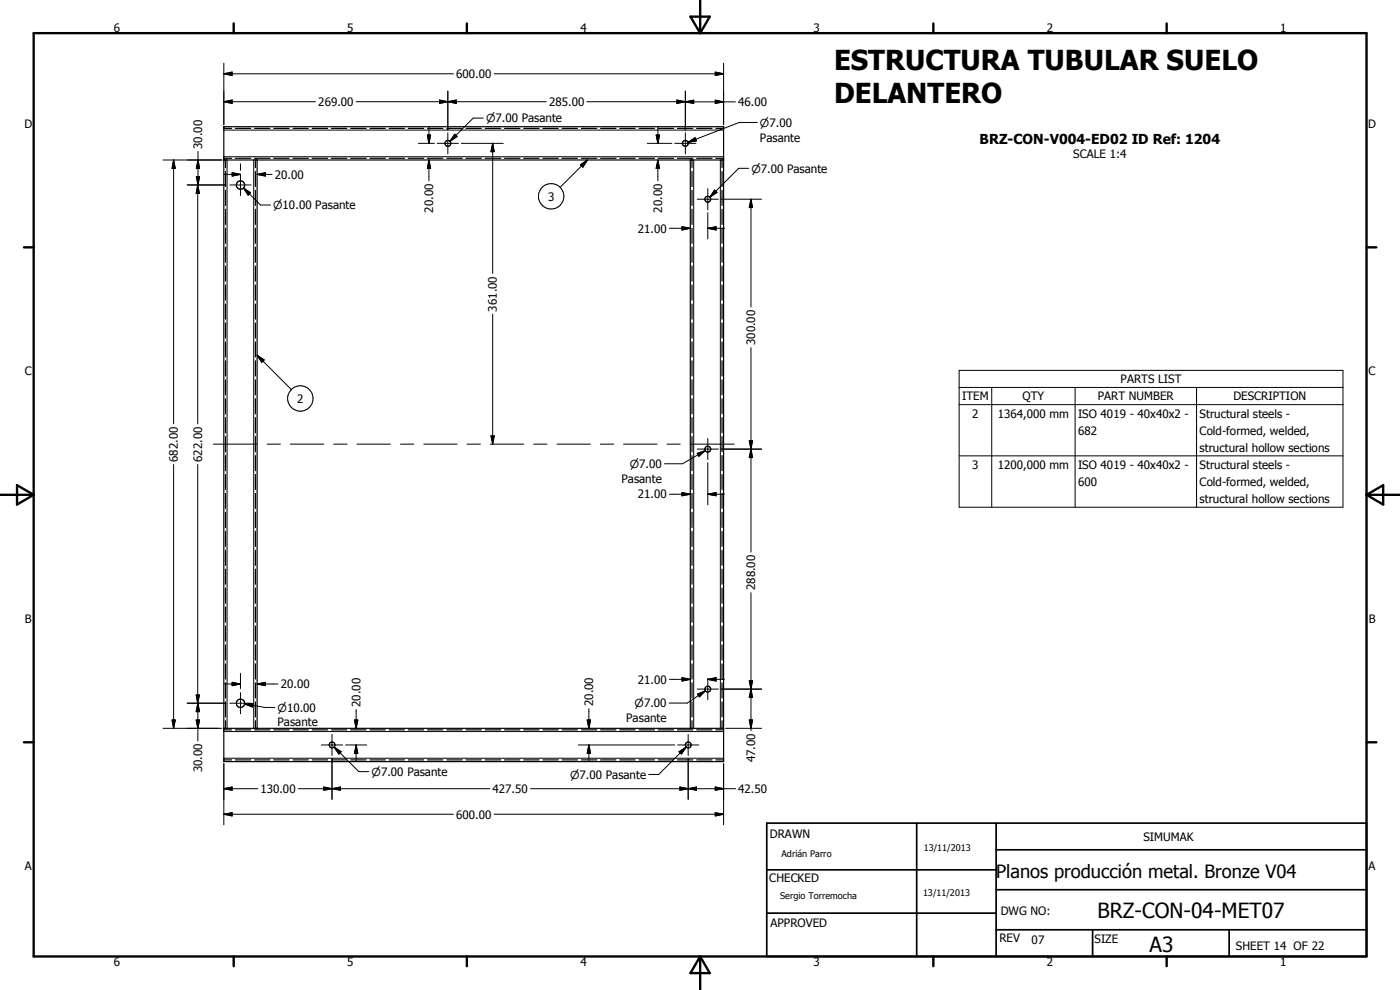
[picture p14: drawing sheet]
<svg xmlns="http://www.w3.org/2000/svg" width="420mm" height="297mm" viewBox="0 0 420 297" stroke-linecap="round" stroke-linejoin="round" font-family="sans-serif">
<defs><g id="words">
<g font-size="8.2">
<text x="250.3" y="21.1">ESTRUCTURA TUBULAR SUELO</text>
<text x="250.3" y="31">DELANTERO</text>
</g>
<g font-size="6.3">
<text x="329.4" y="275.4">BRZ-CON-04-MET07</text>
<text x="345" y="285.6">A3</text>
</g>
<text font-size="5.5" x="298.9" y="263.4">Planos producción metal. Bronze V04</text>
<text font-size="4.1" x="294" y="43.2">BRZ-CON-V004-ED02 ID Ref: 1204</text>
<g font-size="3.5">
<text x="34.2" y="9.6">6</text>
<text x="104.2" y="9.6">5</text>
<text x="174.2" y="9.6">4</text>
<text x="244.2" y="9.6">3</text>
<text x="314.2" y="9.6">2</text>
<text x="384.2" y="9.6">1</text>
<text x="136.9" y="23.5">600.00</text>
<text x="95.5" y="31.8">269.00</text>
<text x="164.8" y="31.8">285.00</text>
<text x="221.5" y="31.8">46.00</text>
<text x="7.3" y="38.4">D</text>
<text x="410.6" y="38.4">D</text>
<text x="60.7" y="44.7" transform="rotate(-90 60.7 44.7)">30.00</text>
<text x="228.1" y="42.5">Pasante</text>
<text x="322.1" y="47.5">SCALE 1:4</text>
<text x="82.5" y="53.6">20.00</text>
<text x="130" y="63.8" transform="rotate(-90 130 63.8)">20.00</text>
<text x="164.5" y="60.2">3</text>
<text x="198.7" y="63.8" transform="rotate(-90 198.7 63.8)">20.00</text>
<text x="191.5" y="69.8">21.00</text>
<text x="149.1" y="93.5" transform="rotate(-90 149.1 93.5)">361.00</text>
<text x="226.6" y="103.5" transform="rotate(-90 226.6 103.5)">300.00</text>
<text x="7.4" y="112.6">C</text>
<text x="410.7" y="112.6">C</text>
<text x="336.3" y="115">PARTS LIST</text>
<text x="89.2" y="120.9">2</text>
<text x="288.7" y="120.1">ITEM</text>
<text x="291.8" y="125.3">2</text>
<text x="299.5" y="125.3">1364,000 mm</text>
<text x="306.9" y="120.1">QTY</text>
<text x="323.5" y="125.3">ISO 4019 - 40x40x2 -</text>
<text x="329.5" y="120.1">PART NUMBER</text>
<text x="360" y="125.3">Structural steels -</text>
<text x="370.2" y="120.1">DESCRIPTION</text>
<text x="323.5" y="130.4">682</text>
<text x="360" y="130.5">Cold-formed, welded,</text>
<text x="360" y="135.6">structural hollow sections</text>
<text x="53.4" y="138.6" transform="rotate(-90 53.4 138.6)">682.00</text>
<text x="60.7" y="138.6" transform="rotate(-90 60.7 138.6)">622.00</text>
<text x="291.8" y="140.7">3</text>
<text x="299.5" y="140.7">1200,000 mm</text>
<text x="323.5" y="140.7">ISO 4019 - 40x40x2 -</text>
<text x="360" y="140.7">Structural steels -</text>
<text x="186.5" y="144.9">Pasante</text>
<text x="191.5" y="149.6">21.00</text>
<text x="323.5" y="145.8">600</text>
<text x="360" y="145.8">Cold-formed, welded,</text>
<text x="360" y="151">structural hollow sections</text>
<text x="226.6" y="177.1" transform="rotate(-90 226.6 177.1)">288.00</text>
<text x="7.4" y="186.9">B</text>
<text x="410.8" y="186.9">B</text>
<text x="84.3" y="206.5">20.00</text>
<text x="191.5" y="205.1">21.00</text>
<text x="108.1" y="212.1" transform="rotate(-90 108.1 212.1)">20.00</text>
<text x="178" y="211.9" transform="rotate(-90 178 211.9)">20.00</text>
<text x="83.3" y="218">Pasante</text>
<text x="187.9" y="216.7">Pasante</text>
<text x="60.7" y="231.8" transform="rotate(-90 60.7 231.8)">30.00</text>
<text x="226.6" y="228.7" transform="rotate(-90 226.6 228.7)">47.00</text>
<text x="78.2" y="237.9">130.00</text>
<text x="147.8" y="237.9">427.50</text>
<text x="221.6" y="237.9">42.50</text>
<text x="136.9" y="245.6">600.00</text>
<text x="231" y="251.5">DRAWN</text>
<text x="343.1" y="252.3">SIMUMAK</text>
<text x="7.4" y="261.1">A</text>
<text x="410.7" y="261.1">A</text>
<text x="230.9" y="264.6">CHECKED</text>
<text x="300.3" y="274.5">DWG NO:</text>
<text x="231.3" y="278.3">APPROVED</text>
<text x="299.9" y="282.6">REV</text>
<text x="309.6" y="283.3">07</text>
<text x="328.5" y="283.1">SIZE</text>
<text x="370.9" y="285.1">SHEET 14 OF 22</text>
<text x="34.2" y="289.9">6</text>
<text x="104.2" y="289.9">5</text>
<text x="174.2" y="289.9">4</text>
<text x="244.2" y="289.9">3</text>
<text x="314.2" y="289.9">2</text>
<text x="384.2" y="289.9">1</text>
</g>
<g font-size="3.3">
<text x="145.9" y="36.7">n7.00 Pasante</text>
<text x="228.1" y="38.1">n7.00</text>
<text x="225.5" y="51.8">n7.00 Pasante</text>
<text x="82" y="62.8">n10.00 Pasante</text>
<text x="189" y="140.5">n7.00</text>
<text x="83.3" y="213.5">n10.00</text>
<text x="190.4" y="212.3">n7.00</text>
<text x="111.5" y="232.8">n7.00 Pasante</text>
<text x="171.1" y="233.6">n7.00 Pasante</text>
</g>
<g font-size="2.7">
<text x="234.5" y="257.1">Adrián Parro</text>
<text x="277.2" y="255.3">13/11/2013</text>
<text x="234.1" y="269.7">Sergio Torremocha</text>
<text x="277" y="268.7">13/11/2013</text>
</g>
</g></defs>
<g fill="none" stroke="#000" stroke-width=".35">
<path d="M67.2 38h150v190.5h-150zM67.2 38.5h2.3M70.6 38.5h4.7M76.4 38.5h4.6M82.2 38.5h4.6M88 38.5h4.5M93.7 38.5h4.6M99.5 38.5h4.6M105.2 38.5h4.7M111 38.5h4.6M116.8 38.5h4.6M122.5 38.5h4.7"/>
<path d="M128.3 38.5h4.6M134.1 38.5h4.6M139.9 38.5h4.6M145.6 38.5h4.7M151.4 38.5h4.6M157.2 38.5h4.6M162.9 38.5h4.6M168.7 38.5h4.6M174.5 38.5h4.6M180.2 38.5h4.7M186 38.5h4.6M191.8 38.5h4.6"/>
<path d="M197.6 38.5h4.6M203.3 38.5h4.6M209.1 38.5h4.6M214.8 38.5h2.4M67.2 48h150M67.2 47.5h2.3M67.7 48v2.3M67.7 51.4v4.6M67.7 57.1v4.5M70.6 47.5h4.7M76.4 47.5h4.6M76.7 48v2.3"/>
<path d="M76.7 51.4v4.6M76.7 57.1v4.5M77.2 48v170.5M82.2 47.5h4.6M88 47.5h4.5M93.7 47.5h4.6M99.5 47.5h4.6M105.2 47.5h4.7M111 47.5h4.6M116.8 47.5h4.6M122.5 47.5h4.7M128.3 47.5h4.6"/>
<path d="M134.1 47.5h4.6M139.9 47.5h4.6M145.6 47.5h4.7M151.4 47.5h4.6M157.2 47.5h4.6M162.9 47.5h4.6M168.7 47.5h4.6M174.5 47.5h4.6M180.2 47.5h4.7M186 47.5h4.6M191.8 47.5h4.6M197.6 47.5h4.6"/>
<path d="M203.3 47.5h4.6M207.2 48v170.5M207.7 48v2.3M207.7 51.4v4.6M207.7 57.1v4.5M209.1 47.5h4.6M214.8 47.5h2.4M216.7 48v2.3M216.7 51.4v4.6M216.7 57.1v4.5M67.7 62.8v4.6M67.7 68.5v4.5"/>
<path d="M67.7 74.2v4.5M67.7 79.8v4.6M76.7 62.8v4.6M76.7 68.5v4.5M76.7 74.2v4.5M76.7 79.8v4.6M207.7 62.8v4.6M207.7 68.5v4.5M207.7 74.2v4.5M207.7 79.8v4.6M216.7 62.8v4.6M216.7 68.5v4.5"/>
<path d="M216.7 74.2v4.5M216.7 79.8v4.6M67.7 85.5v4.6M67.7 91.2v4.6M67.7 96.9v4.5M76.7 85.5v4.6M76.7 91.2v4.6M76.7 96.9v4.5M207.7 85.5v4.6M207.7 91.2v4.6M207.7 96.9v4.5M216.7 85.5v4.6"/>
<path d="M216.7 91.2v4.6M216.7 96.9v4.5M67.7 102.6v4.5M67.7 108.2v4.6M67.7 114v4.5M67.7 119.6v4.6M76.7 102.6v4.5M76.7 108.2v4.6M76.7 114v4.5M76.7 119.6v4.6M207.7 102.6v4.5M207.7 108.2v4.6"/>
<path d="M207.7 114v4.5M207.7 119.6v4.6M216.7 102.6v4.5M216.7 108.2v4.6M216.7 114v4.5M216.7 119.6v4.6M67.7 125.3v4.5M67.7 131v4.6M67.7 136.7v4.5M76.7 125.3v4.5M76.7 131v4.6M76.7 136.7v4.5"/>
<path d="M207.7 125.3v4.5M207.7 131v4.6M207.7 136.7v4.5M216.7 125.3v4.5M216.7 131v4.6M216.7 136.7v4.5M67.7 142.4v4.5M67.7 148v4.6M67.7 153.7v4.6M67.7 159.4v4.6M76.7 142.4v4.5M76.7 148v4.6"/>
<path d="M76.7 153.7v4.6M76.7 159.4v4.6M207.7 142.4v4.5M207.7 148v4.6M207.7 153.7v4.6M207.7 159.4v4.6M216.7 142.4v4.5M216.7 148v4.6M216.7 153.7v4.6M216.7 159.4v4.6M67.7 165.1v4.5M67.7 170.8v4.5"/>
<path d="M67.7 176.4v4.6M76.7 165.1v4.5M76.7 170.8v4.5M76.7 176.4v4.6M207.7 165.1v4.5M207.7 170.8v4.5M207.7 176.4v4.6M216.7 165.1v4.5M216.7 170.8v4.5M216.7 176.4v4.6M67.7 182.2v4.5M67.7 187.8v4.6"/>
<path d="M67.7 193.5v4.5M67.7 199.2v4.6M76.7 182.2v4.5M76.7 187.8v4.6M76.7 193.5v4.5M76.7 199.2v4.6M207.7 182.2v4.5M207.7 187.8v4.6M207.7 193.5v4.5M207.7 199.2v4.6M216.7 182.2v4.5M216.7 187.8v4.6"/>
<path d="M216.7 193.5v4.5M216.7 199.2v4.6M67.2 218.5h150M67.2 219h2.3M67.7 204.9v4.5M67.7 210.6v4.5M67.7 216.2v2.3M70.6 219h4.7M76.4 219h4.6M76.7 204.9v4.5M76.7 210.6v4.5M76.7 216.2v2.3"/>
<path d="M82.2 219h4.6M88 219h4.5M93.7 219h4.6M99.5 219h4.6M105.2 219h4.7M111 219h4.6M116.8 219h4.6M122.5 219h4.7M128.3 219h4.6M134.1 219h4.6M139.9 219h4.6M145.6 219h4.7"/>
<path d="M151.4 219h4.6M157.2 219h4.6M162.9 219h4.6M168.7 219h4.6M174.5 219h4.6M180.2 219h4.7M186 219h4.6M191.8 219h4.6M197.6 219h4.6M203.3 219h4.6M207.7 204.9v4.5M207.7 210.6v4.5"/>
<path d="M207.7 216.2v2.3M209.1 219h4.6M214.8 219h2.4M216.7 204.9v4.5M216.7 210.6v4.5M216.7 216.2v2.3M67.2 228h2.3M70.6 228h4.7M76.4 228h4.6M82.2 228h4.6M88 228h4.5M93.7 228h4.6"/>
<path d="M99.5 228h4.6M105.2 228h4.7M111 228h4.6M116.8 228h4.6M122.5 228h4.7M128.3 228h4.6M134.1 228h4.6M139.9 228h4.6M145.6 228h4.7M151.4 228h4.6M157.2 228h4.6M162.9 228h4.6"/>
<path d="M168.7 228h4.6M174.5 228h4.6M180.2 228h4.7M186 228h4.6M191.8 228h4.6M197.6 228h4.6M203.3 228h4.6M209.1 228h4.6M214.8 228h2.4"/>
<circle cx="72.2" cy="55.5" r="1.26"/>
<circle cx="134.4" cy="43" r=".88"/>
<circle cx="205.7" cy="43" r=".88"/>
<circle cx="212.4" cy="59.8" r=".88"/>
<circle cx="212.4" cy="134.8" r=".88"/>
<circle cx="72.2" cy="211" r="1.25"/>
<circle cx="212.4" cy="206.8" r=".88"/>
<circle cx="99.7" cy="223.5" r=".88"/>
<circle cx="206.5" cy="223.5" r=".88"/>
</g>
<g fill="none" stroke="#000" stroke-width=".3">
<path d="M67.2 19v18.4M217.2 19v18.4M67.2 22.1l2.5-.5v1zM67.2 30.5l2.5-.5v1zM67.2 39h150M67.2 22.1h68.9M67.2 30.5h27.5M106.9 30.5h57M128.7 38v5M131.9 30l2.5 .5-2.5 .5zM134.4 30.5l2.5-.5v1zM134.4 27.3v11.7"/>
<path d="M134.4 39.8v6.4M145 35.4h-3l-7 7M148.3 22.1h68.9M176.1 30.5l44.6 .1M197.4 38v5M203.1 30l2.6 .5-2.6 .5zM205.7 30.6l2.5-.5v.9zM205.7 27.3v11.7M205.7 39.8v6.4M214.7 21.6l2.5 .5-2.5 .5zM214.7 30.1l2.5 .5-2.5 .4zM227.3 36.7h-5.4l-15.4 6"/>
<path d="M48.9 48h17.7M52.1 48l.5 2.5h-1zM52.1 48v79.2M56.2 55.5h11.6M58.9 53h1l-.5 2.5zM59.3 55.5l.5 2.5h-.9zM59.3 55.5v71.7M59.4 48l.5 2.5h-1zM59.4 45.5v10M67.2 47h150M67.2 52.3h5M68.1 48v170.5"/>
<path d="M69 55.5h6.3M69.7 51.8l2.5 .5-2.5 .5zM72.2 49.1v2M72.2 52.3v6.4M73.1 56.4l2.1 1.4-.7 .7zM73.1 56.4l5.1 5.1h3M76.1 48v170.5M77.2 52.3l2.5-.5v1zM77.2 52.3h4.4M125.5 43h4.9M128.3 40.5h.9l-.5 2.5zM128.7 48l.5 2.5h-.9z"/>
<path d="M128.7 48v6.3M131.2 43h6.4M136.5 40.3l.6 .7-2.1 1.4zM138.5 43h12.5M147.9 43l.4 2.5h-.9zM147.9 43v39M174.2 49.4l2.1-1.4-1.4 2.2zM176.3 48l-8.2 8.2M194.3 43h7.3M196.9 40.5h1l-.5 2.5zM197.4 48l.5 2.5h-1zM197.4 48v6.3"/>
<path d="M202.5 43h6.4M206.5 42.7l2.1-1.4 .4 1zM208.2 48v170.5M209.2 59.8h6.4M212.4 56.6v6.3M214.4 57l.8 .7-2.1 1.4zM216.2 48v170.5M216.5 59.8h12M224.7 50.5h-3l-8.6 8.6M225.4 59.8l.4 2.5h-.9zM225.4 59.8v32.3M200.9 68.5h6.3"/>
<path d="M204.7 68l2.5 .5-2.5 .5zM212.4 68.5l2.5-.5v1zM212.4 68.5h5M212.4 63.8v7.9M147.9 94.2v39.1M77.2 106.6l2.1 1.4-.7 .7zM77.2 106.6l10.2 10.3M225.4 104.3v61.4M287.9 111.1h115.1v41.1h-115.1zM287.9 116.2h115.1M297.6 116.2v36M322.7 116.2v36"/>
<path d="M359.1 116.2v36M52.1 139.4v79.1M59.3 139.4l.1 82.9M64 133.3h13.2M80.2 133.3h3.9M87.2 133.3h10M100.1 133.3h4.1M107.1 133.3h10.1M120.2 133.3h4M127.2 133.3h10M140.2 133.3h4M147.1 133.3h10.1"/>
<path d="M147.4 130.8h.9l-.4 2.5zM160.2 133.3h4M167.2 133.3h10M180.2 133.3h4M187.1 133.3h10.1M200.2 133.3h4M207.2 133.3h13.1M209.2 136l2.5-.8-1.9 1.7zM209.2 134.7h6.4M211.7 135.2l-6.9 3.9h-5.4M212.4 131.6v6.3M212.4 138.8v12.7"/>
<path d="M216.5 134.7h12M224.9 132.2h.9l-.4 2.5zM225.4 134.7l.4 2.6h-.9zM287.9 121.4h115.1M287.9 136.8h115.1M200.9 148.3h6.3M204.7 147.8l2.5 .5-2.5 .5zM212.4 148.3l2.5-.5v1zM212.4 148.3h5M225.4 177.8v41.4M48.9 218.5h17.7M51.6 216h1l-.5 2.5z"/>
<path d="M56.2 211h11.6M58.9 208.5h.9l-.5 2.5zM58.9 216h1l-.5 2.5zM59.4 211l.5 2.5h-1zM67.2 219.5h150M67.2 205.2h5M69 211h6.3M69.7 204.7l2.5 .5-2.5 .5zM72.2 202.1v4.5M72.2 207.8v6.4M73.4 211.2l2.6-.1-.2 1zM73.4 211.2l6 1.1h3.1"/>
<path d="M77.2 205.2l2.5-.5v1zM77.2 205.2h6.2M106.4 216h1l-.5 2.5zM106.9 212.9v5.6M176.2 216h1l-.5 2.5zM176.7 212.6v5.9M200.9 203.8h6.3M204.7 203.3l2.5 .5-2.5 .5zM209.2 206.8h6.4M209.3 208.3l2.4-1-1.8 1.8zM211.7 207.3l-5.4 3.6h-5.5M212.4 203.8l2.5-.5v1z"/>
<path d="M212.4 203.6v6.3M212.4 203.8h5M216.5 206.8h12M217.8 218.5h10.7M224.9 216h.9l-.4 2.5zM224.9 204.3h.9l-.4 2.5zM225.4 206.8l.4 2.5h-.9zM67.2 236.6l2.5-.5v1zM67.2 227.5h150M67.2 229.1v18.4M67.2 236.6h10.1M89.5 236.6h57.5"/>
<path d="M96.5 223.5h6.3M97.2 236.1l2.4 .5-2.4 .5zM99.6 236.6l2.6-.5v1zM99.6 220.3v6.4M99.6 227.6v12.2M100.3 224.2l2.1 1.4-.7 .6zM100.3 224.2l7.4 7.3h3M103.7 223.5h6.4M106.9 223.5l.5 2.5h-1zM106.9 223.5v5M159.2 236.6h61.6M173.6 223.5h28.9"/>
<path d="M176.7 223.5l.5 2.5h-1zM176.7 223.5v5M203.4 223.5h6.3M203.8 225.6l2.1-1.4-1.4 2zM204 236.1l2.5 .5-2.5 .5zM205.9 224.2l-8.2 8.2h-3M206.5 236.6l2.5-.5v1zM206.5 220.3v6.4M206.5 227.6v12.2M214.7 236.1l2.5 .5-2.5 .5zM217.2 229.1v18.4M67.2 244.3l2.5-.5v1z"/>
<path d="M67.2 244.3h68.9M148.3 244.3h68.9M214.7 243.8l2.5 .5-2.5 .5z"/>
<circle cx="165.4" cy="58.9" r="3.8"/>
<circle cx="90.2" cy="119.6" r="3.8"/>
</g>
<g fill="#000">
<circle cx="67.2" cy="38" r=".18"/>
<circle cx="217.2" cy="38" r=".18"/>
<circle cx="67.2" cy="48" r=".18"/>
<circle cx="77.2" cy="48" r=".18"/>
<circle cx="217.2" cy="48" r=".18"/>
<circle cx="77.2" cy="218.5" r=".18"/>
</g>
<g fill="none" stroke="#000" stroke-width=".71">
<path d="M10.1 9.9h400v277.1h-400zM70.1 7v2.9M140.1 7v2.9M207.2 5h5.8l-2.9 4.9zM210.1 0v9.9M280.1 7v2.9M350.1 7v2.9M7.2 74.2h2.9M410.1 74.2h3M.1 148.5h10M5.1 145.6l5 2.9-5 2.9zM410.1 148.5h10"/>
<path d="M410.1 148.5l5-2.9v5.8zM7.2 222.7h2.9M410.1 222.7h3M70.1 287v2.9M140.1 287v2.9M210.1 287v10M210.1 287l2.9 5h-5.8zM280.1 287v2.9M350.1 287v2.9"/>
</g>
<path d="M230.1 247h180v40h-180zM275.1 247v40M298.9 255h111.2M298.9 247v40M230.1 274h68.8M230.1 261h68.8M298.9 279h111.2M298.9 267h111.2M327.9 279v8M368.9 279v8" fill="none" stroke="#000" stroke-width=".51"/>
<g fill="#000">
<path d="M67.2 22.1l2.5-.5v1zM67.2 30.5l2.5-.5v1zM131.9 30l2.5 .5-2.5 .5zM134.4 30.5l2.5-.5v1zM203.1 30l2.6 .5-2.6 .5zM205.7 30.6l2.5-.5v.9zM214.7 21.6l2.5 .5-2.5 .5zM214.7 30.1l2.5 .5-2.5 .4zM52.1 48l.5 2.5h-1zM58.9 53h1l-.5 2.5zM59.3 55.5l.5 2.5h-.9zM59.4 48l.5 2.5h-1z"/>
<path d="M69.7 51.8l2.5 .5-2.5 .5zM73.1 56.4l2.1 1.4-.7 .7zM77.2 52.3l2.5-.5v1zM128.3 40.5h.9l-.5 2.5zM128.7 48l.5 2.5h-.9zM136.5 40.3l.6 .7-2.1 1.4zM147.9 43l.4 2.5h-.9zM174.2 49.4l2.1-1.4-1.4 2.2zM196.9 40.5h1l-.5 2.5zM197.4 48l.5 2.5h-1zM206.5 42.7l2.1-1.4 .4 1zM214.4 57l.8 .7-2.1 1.4z"/>
<path d="M204.7 68l2.5 .5-2.5 .5zM212.4 68.5l2.5-.5v1zM225.4 59.8l.4 2.5h-.9zM77.2 106.6l2.1 1.4-.7 .7zM147.4 130.8h.9l-.4 2.5zM209.2 136l2.5-.8-1.9 1.7zM224.9 132.2h.9l-.4 2.5zM225.4 134.7l.4 2.6h-.9zM204.7 147.8l2.5 .5-2.5 .5zM212.4 148.3l2.5-.5v1zM51.6 216h1l-.5 2.5zM58.9 208.5h.9l-.5 2.5z"/>
<path d="M58.9 216h1l-.5 2.5zM59.4 211l.5 2.5h-1zM69.7 204.7l2.5 .5-2.5 .5zM73.4 211.2l2.6-.1-.2 1zM77.2 205.2l2.5-.5v1zM106.4 216h1l-.5 2.5zM176.2 216h1l-.5 2.5zM204.7 203.3l2.5 .5-2.5 .5zM209.3 208.3l2.4-1-1.8 1.8zM212.4 203.8l2.5-.5v1zM224.9 216h.9l-.4 2.5zM224.9 204.3h.9l-.4 2.5z"/>
<path d="M225.4 206.8l.4 2.5h-.9zM67.2 236.6l2.5-.5v1zM97.2 236.1l2.4 .5-2.4 .5zM99.6 236.6l2.6-.5v1zM100.3 224.2l2.1 1.4-.7 .6zM106.9 223.5l.5 2.5h-1zM176.7 223.5l.5 2.5h-1zM204 236.1l2.5 .5-2.5 .5zM203.8 225.6l2.1-1.4-1.4 2zM206.5 236.6l2.5-.5v1zM214.7 236.1l2.5 .5-2.5 .5zM67.2 244.3l2.5-.5v1z"/>
<path d="M214.7 243.8l2.5 .5-2.5 .5z"/>
</g>
<use href="#words"/>
</svg>
